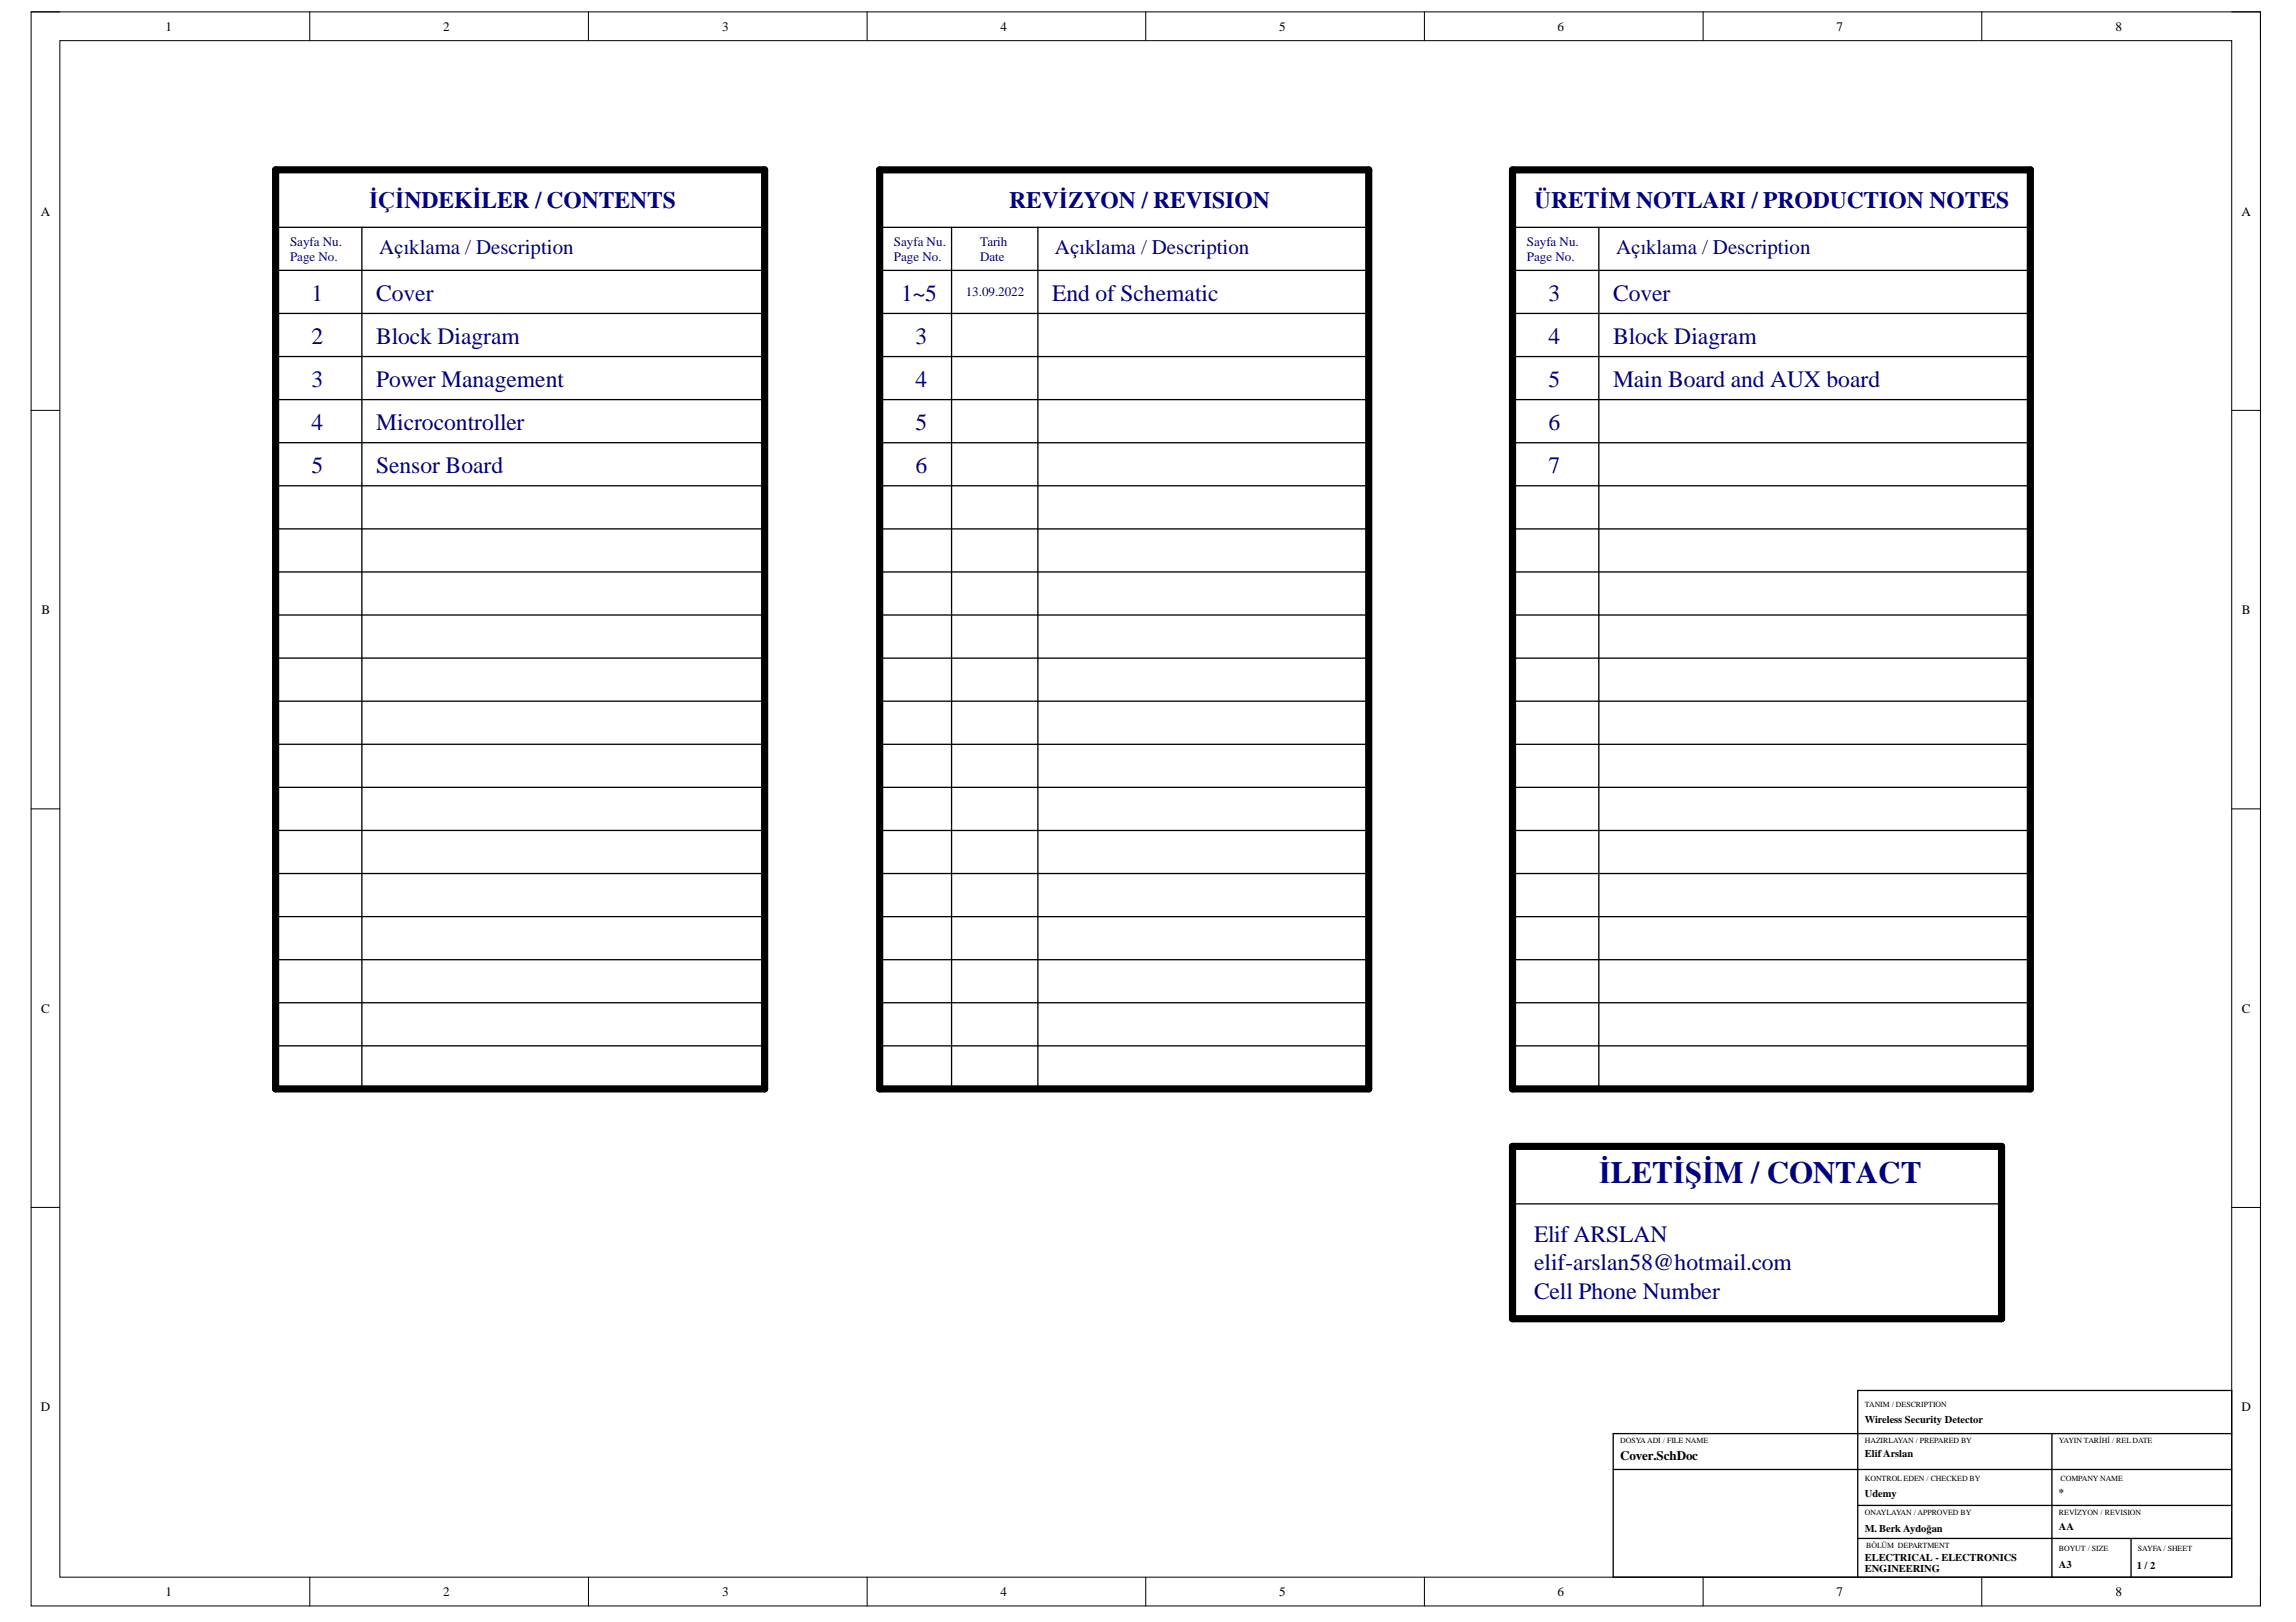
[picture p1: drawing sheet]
<svg xmlns="http://www.w3.org/2000/svg" width="297mm" height="210mm" viewBox="0 0 297 210" stroke-linecap="round" stroke-linejoin="round" font-family="sans-serif">
<defs><g id="words">
<text font-size="4" fill="#000080" x="206.8" y="153.1">İLETİŞİM / CONTACT</text>
<g font-size="3" fill="#000080">
<text x="47.7" y="26.9">İÇİNDEKİLER / CONTENTS</text>
<text x="130.6" y="26.9">REVİZYON / REVISION</text>
<text x="198.5" y="26.9">ÜRETİM NOTLARI / PRODUCTION NOTES</text>
<text x="40.3" y="39">1</text>
<text x="48.7" y="39">Cover</text>
<text x="116.6" y="39">1~5</text>
<text x="136.1" y="39">End of Schematic</text>
<text x="200.3" y="39">3</text>
<text x="208.7" y="39">Cover</text>
<text x="40.3" y="44.6">2</text>
<text x="48.7" y="44.6">Block Diagram</text>
<text x="118.4" y="44.6">3</text>
<text x="200.3" y="44.6">4</text>
<text x="208.7" y="44.6">Block Diagram</text>
<text x="40.3" y="50.1">3</text>
<text x="48.7" y="50.1">Power Management</text>
<text x="118.4" y="50.1">4</text>
<text x="200.3" y="50.1">5</text>
<text x="208.7" y="50.1">Main Board and AUX board</text>
<text x="40.3" y="55.7">4</text>
<text x="48.7" y="55.7">Microcontroller</text>
<text x="118.4" y="55.7">5</text>
<text x="200.3" y="55.7">6</text>
<text x="40.3" y="61.3">5</text>
<text x="48.7" y="61.3">Sensor Board</text>
<text x="118.4" y="61.3">6</text>
<text x="200.3" y="61.3">7</text>
<text x="198.5" y="160.7">ElifARSLAN</text>
<text x="198.5" y="164.4">elif-arslan58@hotmail.com</text>
<text x="198.5" y="168.1">Cell Phone Number</text>
</g>
<g font-size="2.7" fill="#000080">
<text x="49.1" y="32.9">Açıklama / Description</text>
<text x="136.5" y="32.9">Açıklama / Description</text>
<text x="209.1" y="32.9">Açıklama / Description</text>
</g>
<g font-size="1.7">
<text x="21.4" y="4">1</text>
<text x="57.3" y="4">2</text>
<text x="93.4" y="4">3</text>
<text x="129.4" y="4">4</text>
<text x="165.5" y="4">5</text>
<text x="201.5" y="4">6</text>
<text x="237.6" y="4">7</text>
<text x="273.7" y="4">8</text>
<text x="5.3" y="27.9">A</text>
<text x="290" y="27.9">A</text>
<text x="5.4" y="79.5">B</text>
<text x="290" y="79.5">B</text>
<text x="5.3" y="131">C</text>
<text x="290" y="131">C</text>
<text x="5.3" y="182.6">D</text>
<text x="290" y="182.6">D</text>
<text x="209.6" y="188.9">Cover.SchDoc</text>
<text x="21.4" y="206.5">1</text>
<text x="57.3" y="206.5">2</text>
<text x="93.4" y="206.5">3</text>
<text x="129.4" y="206.5">4</text>
<text x="165.5" y="206.5">5</text>
<text x="201.5" y="206.5">6</text>
<text x="237.6" y="206.5">7</text>
<text x="273.7" y="206.5">8</text>
</g>
<g font-size="1.7" fill="#000080">
<text x="37.5" y="31.9">Sayfa Nu.</text>
<text x="37.5" y="33.7">Page No.</text>
<text x="115.6" y="31.9">Sayfa Nu.</text>
<text x="115.6" y="33.7">Page No.</text>
<text x="126.8" y="31.9">Tarih</text>
<text x="126.8" y="33.7">Date</text>
<text x="197.5" y="31.9">Sayfa Nu.</text>
<text x="197.5" y="33.7">Page No.</text>
<text x="124.9" y="38.4">13.09.2022</text>
</g>
<g font-size="1.4">
<text x="241.3" y="184.1">Wireless Security Detector</text>
<text x="241.3" y="188.6">ElifArslan</text>
<text x="241.3" y="193.8">Udemy</text>
<text x="266.4" y="193.6">*</text>
<text x="241.3" y="202">ELECTRICAL - ELECTRONICS</text>
<text x="241.3" y="203.4">ENGINEERING</text>
<text x="241.3" y="198.3">M. Berk Aydoğan</text>
<text x="266.4" y="202.9">A3</text>
<text x="266.4" y="198">AA</text>
<text x="276.4" y="203.1">1 / 2</text>
</g>
<g font-size="1">
<text x="241.3" y="182.1">TANIM / DESCRIPTION</text>
<text x="209.6" y="186.8">DOSYAADI / FILE NAME</text>
<text x="241.3" y="186.8">HAZIRLAYAN / PREPARED BY</text>
<text x="241.3" y="191.6">KONTROL EDEN / CHECKED BY</text>
<text x="266.4" y="186.8">YAYIN TARİHİ / REL DATE</text>
<text x="266.6" y="191.6">COMPANY NAME</text>
<text x="241.3" y="196.1">ONAYLAYAN / APPROVED BY</text>
<text x="266.4" y="196.1">REVİZYON / REVISION</text>
<text x="241.4" y="200.4">BÖLÜM DEPARTMENT</text>
<text x="266.4" y="200.7">BOYUT / SIZE</text>
<text x="276.6" y="200.7">SAYFA / SHEET</text>
</g>
</g></defs>
<path d="M4 1.5h288.4v206.3h-288.4z" fill="none" stroke="#000" stroke-width=".13"/>
<path d="M7.7 5.3h281v198.8h-281z" fill-rule="evenodd" fill="#fff"/>
<g fill="none" stroke="#000" stroke-width=".13">
<path d="M4 1.5h3.7M7.7 5.3h281v198.8h-281zM40.1 1.5v3.8M76.1 1.5v3.8M112.2 1.5v3.8M148.2 1.5v3.8M184.3 1.5v3.8M220.3 1.5v3.8M256.4 1.5v3.8M288.7 1.5h3.7v3.8M4 53.1h3.7M288.7 53.1h3.7"/>
<path d="M4 104.7h3.7M288.7 104.7h3.7M4 156.3h3.7M288.7 156.3h3.7M40.1 204.1v3.7M76.1 204.1v3.7M112.2 204.1v3.7M148.2 204.1v3.7M184.3 204.1v3.7M220.3 204.1v3.7M256.4 204.1v3.7M292.4 204.1v3.7"/>
</g>
<g fill="none" stroke="#000" stroke-width=".17">
<path d="M35.7 29.4h63.2M35.7 35h63.2M46.8 29.4v111.5M113.8 29.4h63.3M113.8 35h63.3M123.1 29.4v111.5M134.3 29.4v111.5M195.7 29.4h67M195.7 35h67M206.8 29.4v111.5M35.7 40.6h63.2M35.7 46.1h63.2"/>
<path d="M35.7 51.7h63.2M35.7 57.3h63.2M113.8 40.6h63.3M113.8 46.1h63.3M113.8 51.7h63.3M113.8 57.3h63.3M195.7 40.6h67M195.7 46.1h67M195.7 51.7h67M195.7 57.3h67M35.7 62.9h63.2M35.7 68.4h63.2"/>
<path d="M35.7 74h63.2M35.7 79.6h63.2M113.8 62.9h63.3M113.8 68.4h63.3M113.8 74h63.3M113.8 79.6h63.3M195.7 62.9h67M195.7 68.4h67M195.7 74h67M195.7 79.6h67M35.7 85.2h63.2M35.7 90.7h63.2"/>
<path d="M35.7 96.3h63.2M113.8 85.2h63.3M113.8 90.7h63.3M113.8 96.3h63.3M195.7 85.2h67M195.7 90.7h67M195.7 96.3h67M35.7 101.9h63.2M35.7 107.5h63.2M35.7 113h63.2M35.7 118.6h63.2M113.8 101.9h63.3"/>
<path d="M113.8 107.5h63.3M113.8 113h63.3M113.8 118.6h63.3M195.7 101.9h67M195.7 107.5h67M195.7 113h67M195.7 118.6h67M35.7 124.2h63.2M35.7 129.8h63.2M35.7 135.3h63.2M113.8 124.2h63.3M113.8 129.8h63.3"/>
<path d="M113.8 135.3h63.3M195.7 124.2h67M195.7 129.8h67M195.7 135.3h67M195.7 155.8h63.2M208.7 190.2h80M240.3 194.8h48.4M240.3 199.1h48.4M265.5 185.5v18.6M275.7 199.1v5M288.7 185.5h-80v18.6h80v-24.2h-48.4v24.2"/>
</g>
<path d="M35.7 22h63.2v118.9h-63.2zM113.8 22h63.3v118.9h-63.3zM195.7 22h67v118.9h-67zM195.7 148.4h63.2v22.3h-63.2z" fill="none" stroke="#000" stroke-width=".93"/>
<use href="#words"/>
</svg>
